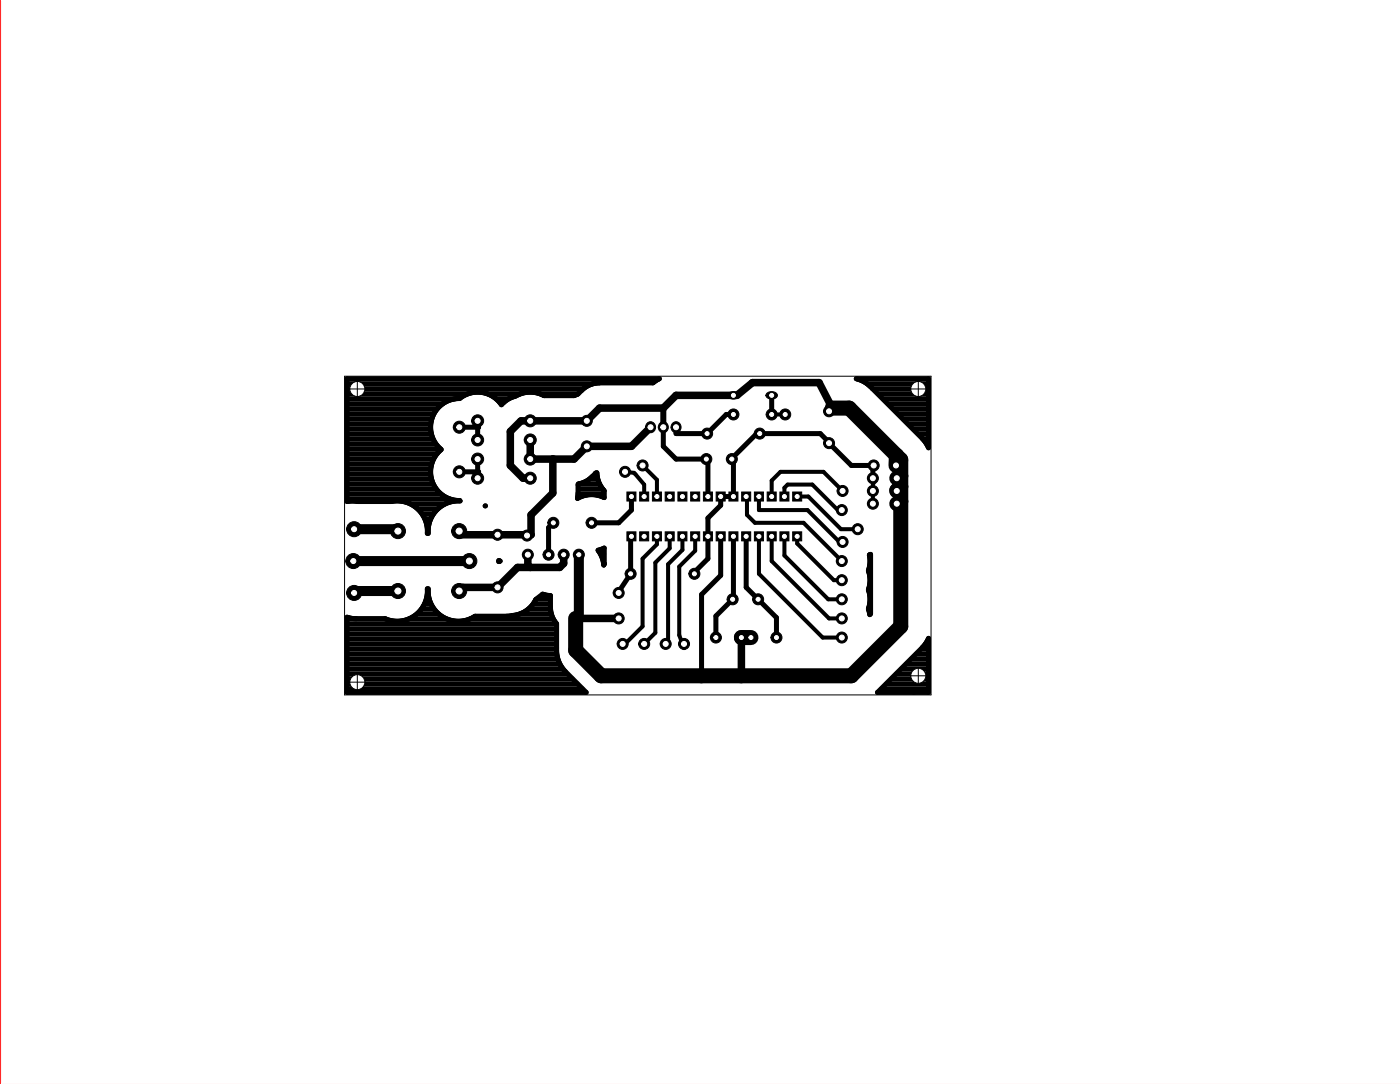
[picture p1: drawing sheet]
<svg xmlns="http://www.w3.org/2000/svg" width="279mm" height="216mm" viewBox="0 0 279 216" stroke-linecap="round" stroke-linejoin="round" font-family="sans-serif">
<path d="M0 0h279.1v215.9h-279.1z" fill="#f00" stroke="#f00" stroke-width=".2"/>
<path d="M.3 0h278.8v215.9h-278.8z" fill="#fff" stroke="#fff" stroke-width=".2"/>
<path d="M68.7 74.9h116.9v63.5h-116.9z" fill="none" stroke="#000" stroke-width=".2"/>
<circle cx="71.2" cy="77.5" r="1.5" fill="#fff" stroke="#000" stroke-width=".2"/>
<path d="M69.7 77.5h3M71.2 76v3" fill="none" stroke="#000" stroke-width=".2"/>
<circle cx="71.2" cy="135.9" r="1.5" fill="#fff" stroke="#000" stroke-width=".2"/>
<path d="M69.7 135.9h3M71.2 134.4v3" fill="none" stroke="#000" stroke-width=".2"/>
<circle cx="183" cy="134.6" r="1.5" fill="#fff" stroke="#000" stroke-width=".2"/>
<path d="M181.5 134.6h3M183 133.1v3" fill="none" stroke="#000" stroke-width=".2"/>
<circle cx="183" cy="77.5" r="1.5" fill="#fff" stroke="#000" stroke-width=".2"/>
<path d="M181.5 77.5h3M183 76v3" fill="none" stroke="#000" stroke-width=".2"/>
<g fill="none" stroke="#000" stroke-width="1">
<path d="M69.3 76.4h48.8M69.3 77.4h46.9M69.3 78.4h23.9M69.3 79.4h21.4M97.1 78.4a5.8 5.8 0 0 1 2.8 2.2l1.1-.9 1.3-.6a7.2 7.2 0 0 1 4-1l1.1 .3 1 .4h6l.8-.3 .7-.7a5 5 0 0 1 3.6-1.5h10.6l1.3-.9h-62.2v24.5l1-.1 7.8 .1a6 6 0 0 1 7.2 6.3h.2a6 6 0 0 1 6.3-6.4 5.8 5.8 0 0 1-5.5-3.8 5.8 5.8 0 0 1 1.8-6.5 5.7 5.7 0 0 1-2-5.9 5.7 5.7 0 0 1 4.7-4.2M97.1 78.4a5.7 5.7 0 0 0-5.5 1h-.9M97.2 78.4h6.5M99 79.4h2.3M107.7 78.4h7.5M153.8 78.7v3.8M170.7 75.4h14.4v13.8l-1.1-1.7-10.5-10.5-1.3-1zM172.9 76.4h12.1"/>
<path d="M174 77.4h11M175 78.4h10M176 79.4h9M69.3 80.4h18.9M69.3 81.4h17.8M69.3 82.4h17.1M69.3 83.4h16.7M69.3 84.4h16.5M69.3 85.4h16.4M69.3 86.4h16.6M69.3 87.4h16.9M69.3 88.4h17.5"/>
<path d="M69.3 89.4h18.4M69.3 90.4h17.7M69.3 91.4h17.1M69.3 92.4h16.7M69.3 93.4h16.5M69.3 94.4h16.4M69.3 95.4h16.6M69.3 96.4h17M69.3 97.4h17.5M69.3 98.3h18.5M69.3 99.3h20.2M91.5 85.1h3.7"/>
<path d="M91.5 94h3.7M95.2 83.8v3.8M95.2 91.4v3.8M115.3 96.4l1.7-.7 2-1.6a5.6 5.6 0 0 0 1.4 3.7v1.3a5.6 5.6 0 0 0-5.3 .2zM115.3 97.4h4.7M115.3 98.3h5M115.5 96.4h3.9M117.7 95.4h1.3M118.7 94.2h.1M125.9 98.9v2.7l-2.6 2.5h-5.4M132.2 85.1v3.8l2.6 2.5h6l.3 .5v7M146.2 82.5h-1.4l-3.9 3.9h-6.1v-1.3"/>
<path d="M174 95.2v-2.3l.1-.2h-4.4l-6.2-6.3h-12.1l-.4-.2-4.8 4.8v7.9h-2.6v1.7l-2.5 2.6v8.1l-2.7 2.7v.3M177 80.4h8M178 81.4h7M179 82.4h6M180 83.4h5M181 84.4h4M182 85.4h3M183 86.4h2M184 87.4h1M81.8 100.3h6.9M83.3 101.3h3.9M84.2 102.3h2.1"/>
<path d="M84.8 103.3h1M85.1 119.3h.3M85.1 104.3h.3M96.8 100.7l-.1 .1M99.4 111.6l.3 .2-.3 .1zM107.1 119.3h2.5M110.3 104.1l-1 1v5.4M119.2 109.6l1.2-.4-.1 3.3-.3-1.5zM119.8 110.3h.5M120.4 112.2h.1M125.9 106.8h-.2v7.5l-2.5 3.8h.1M143.6 106.8v7.8l-3.8 3.8v16.2"/>
<path d="M146.2 106.8v12.4l-3.5 3.5v4.3M148.7 106.8v10.2l6.1 6v4M173.3 110.5l.2-.1v11.9l-.1 .1-.1-.2a1.98 1.98 0 0 1 0-1.9v-1.9a1.98 1.98 0 0 1 0-1.9v-1.9a1.98 1.98 0 0 1 0-1.9l.1-1zM69.3 124.3h41.5M69.3 125.2h41.5M69.3 126.2h41.5M69.3 127.2h41.5M69.3 128.2h41.5M69.3 129.2h41.5M69.3 130.2h41.6M69.3 131.2h41.8M69.3 132.2h42.2"/>
<path d="M69.3 133.2h42.8M69.3 134.2h43.7M69.3 135.2h44.7M69.3 136.2h45.7M69.3 137.2h46.7M70.9 123.2l-1.7-.3v15h47.6l-4.1-4.1a6 6 0 0 1-1.8-4.2v-5.4a5 5 0 0 1-1.2-3.3v-2.3l-1.5-.3-1.4 1.1a6.1 6.1 0 0 1-5.8 3.3h-6.3a6 6 0 0 1-6.4 .2 6 6 0 0 1-2.9-5.6h-.2a6 6 0 0 1-8.4 5.9l-7.5 .1M81.6 123.3h7.3M83.2 122.3h4.1M84.1 121.3h2.3M84.7 120.3h1.1M93.8 123.3h16.4M103.8 122.3h6"/>
<path d="M105.5 121.3h4.1M106.4 120.3h3.2M115.4 123.2h7.9M175.7 137.2h9.3M176.7 136.2h8.3M177.7 135.2h7.3M178.7 134.2h6.3M179.7 133.2h5.3M180.7 132.2h4.3M181.7 131.2h3.3M182.7 130.2h2.3M183.7 129.2h1.3"/>
<path d="M184.6 128.2h.4M185.1 127.1v10.8h-10.2l9.1-9.1z"/>
</g>
<path d="M110.2 91.4v6.8l-4.4 4.3v4h-14.3v-.7M129.7 85.1l-3.8 3.8h-8.9l-2.6 2.5h-8.7v-3.8M165.9 81.3l-2.6-5.1h-13.3l-3.1 2.5h-12.1l-2.6 2.6h-12.7l-2.5 2.5h-13.2l-2.1 2.1v6.8l2.6 2.5h1.4M105.1 106.5v.2M105.2 110.5v2M105.2 112.5l.5 .5M112.4 110.5v1.7l-.8 .8h-8.5l-3.9 4h-6.9l-.8 .7M114.7 123.2h8.6M147.8 127v7.6" fill="none" stroke="#000" stroke-width="1.5"/>
<path d="M132.2 81.3v3.8" fill="none" stroke="#000" stroke-width="1.2"/>
<path d="M165.9 81.3l-.7 .6M70.4 111.7h23.2M70.6 105.4h8.3l.4 .4M79.3 117.7h-8.3l-.4 .4M115.4 110.5v12.7" fill="none" stroke="#000" stroke-width="2"/>
<path d="M165.9 81.3h3.3l10.3 10.3v33.2l-9.8 9.8h-49.9l-5.1-5.1v-6.3M178.7 90.7l-.1 2M179.5 94.8l-.4 .4h-.4M179.5 96.9l-.8 .9M179.5 99.8l-.5 .5h-.3M147.8 127h1.9" fill="none" stroke="#000" stroke-width="3"/>
<g fill="#000">
<circle cx="95.2" cy="94" r=".5"/>
<circle cx="95.2" cy="85.1" r=".5"/>
<circle cx="110.2" cy="91.4" r=".75"/>
<circle cx="117" cy="88.9" r=".75"/>
<circle cx="140.8" cy="91.4" r=".5"/>
<circle cx="146.2" cy="98.9" r=".5"/>
<circle cx="174" cy="96.2" r=".4"/>
<circle cx="70.4" cy="111.7" r="1"/>
<circle cx="147.8" cy="127" r="1.5"/>
</g>
<g fill="none" stroke="#000" stroke-width=".8">
<path d="M124.6 94l1.8 .2 2 2.3v2.4M128.1 92.7l2.8 2.9v3.3M146.2 91l-.3 .4M148.7 98.9l.2 .2v3.4l1.6 1.6h9.7l7.6 7.6M151.3 98.9v2.7h9.7l6.3 6.3h.6M153.8 82.5h2.7M156.4 98.9v-1.8l.6-.6h4.9l5.1 5.1h.8M158.9 98.9h2.2l6.5 6.5h3.4M167.9 97.8l-3.8-3.8h-8.5l-1.8 1.7v3.2M174 95.2v5.1M130.9 106.8v1.6l-2.8 2.9v13.5l-3.5 3.4h-.5M133.5 106.8v2.4l-2.9 2.9v13.9l-2.2 2.2"/>
<path d="M136 106.8v2.7l-2.8 2.9v15.8h-.5M138.6 106.8v2.9l-3.2 3.2v13.6l.9 2.6v-.9M151.3 106.8v7.5l12.7 12.7h3.8M153.8 106.8v4.9l11.4 11.5h2.6M156.4 106.8v3.8l8.7 8.8h2.7M158.9 106.8v1.5l7.3 7.3h1.6"/>
</g>
<g fill="#000" stroke="#000" stroke-width=".2">
<path d="M125 98h1.8v1.8h-1.8zM127.5 98h1.8v1.8h-1.8zM130 98h1.8v1.8h-1.8zM132.6 98h1.8v1.8h-1.8zM135.1 98h1.8v1.8h-1.8zM137.7 98h1.8v1.8h-1.8zM140.2 98h1.8v1.8h-1.8zM142.7 98h1.8v1.8h-1.8zM145.3 98h1.8v1.8h-1.8zM147.8 98h1.8v1.8h-1.8zM150.4 98h1.8v1.8h-1.8zM152.9 98h1.8v1.8h-1.8z"/>
<path d="M155.5 98h1.8v1.8h-1.8zM158 98h1.8v1.8h-1.8zM125 105.9h1.8v1.8h-1.8zM127.5 105.9h1.8v1.8h-1.8zM130 105.9h1.8v1.8h-1.8zM132.6 105.9h1.8v1.8h-1.8zM135.1 105.9h1.8v1.8h-1.8zM137.7 105.9h1.8v1.8h-1.8zM140.2 105.9h1.8v1.8h-1.8zM142.7 105.9h1.8v1.8h-1.8zM145.3 105.9h1.8v1.8h-1.8zM147.8 105.9h1.8v1.8h-1.8z"/>
<path d="M150.4 105.9h1.8v1.8h-1.8zM152.9 105.9h1.8v1.8h-1.8zM155.5 105.9h1.8v1.8h-1.8zM158 105.9h1.8v1.8h-1.8z"/>
<circle cx="95.2" cy="83.8" r="1.2"/>
<circle cx="95.2" cy="87.6" r="1.2"/>
<circle cx="95.2" cy="95.2" r="1.2"/>
<circle cx="95.2" cy="91.4" r="1.2"/>
<circle cx="105.7" cy="83.8" r="1.2"/>
<circle cx="105.7" cy="87.6" r="1.2"/>
<circle cx="105.7" cy="95.2" r="1.2"/>
<circle cx="105.7" cy="91.4" r="1.2"/>
<circle cx="117" cy="88.9" r="1.1"/>
<circle cx="117" cy="83.8" r="1.1"/>
<circle cx="140.8" cy="91.4" r="1.1"/>
<circle cx="140.9" cy="86.4" r="1.1"/>
<circle cx="145.9" cy="91.4" r="1.1"/>
<circle cx="151.4" cy="86.4" r="1.1"/>
<circle cx="165.2" cy="88.3" r="1.1"/>
<circle cx="165.2" cy="81.9" r="1.1"/>
<circle cx="99.2" cy="106.5" r="1.1"/>
<circle cx="99.2" cy="117" r="1.1"/>
<circle cx="123.3" cy="118.1" r="1.1"/>
<circle cx="146" cy="119.4" r="1.1"/>
<circle cx="151.1" cy="119.4" r="1.1"/>
<circle cx="123.3" cy="123.2" r="1.1"/>
<circle cx="142.7" cy="127" r="1.1"/>
<circle cx="147.8" cy="127" r="1.1"/>
<circle cx="149.7" cy="127" r="1.1"/>
<circle cx="154.8" cy="127" r="1.1"/>
</g>
<g fill="#fff" stroke="#fff" stroke-width=".2">
<circle cx="125.9" cy="106.8" r=".4"/>
<circle cx="128.4" cy="106.8" r=".4"/>
<circle cx="130.9" cy="106.8" r=".4"/>
<circle cx="133.5" cy="106.8" r=".4"/>
<circle cx="136" cy="106.8" r=".4"/>
<circle cx="138.6" cy="106.8" r=".4"/>
<circle cx="141.1" cy="106.8" r=".4"/>
<circle cx="143.6" cy="106.8" r=".4"/>
<circle cx="146.2" cy="106.8" r=".4"/>
<circle cx="148.7" cy="106.8" r=".4"/>
<circle cx="151.3" cy="106.8" r=".4"/>
<circle cx="153.8" cy="106.8" r=".4"/>
<circle cx="156.4" cy="106.8" r=".4"/>
<circle cx="158.9" cy="106.8" r=".4"/>
<circle cx="158.9" cy="98.9" r=".4"/>
<circle cx="156.4" cy="98.9" r=".4"/>
<circle cx="153.8" cy="98.9" r=".4"/>
<circle cx="151.3" cy="98.9" r=".4"/>
<circle cx="148.7" cy="98.9" r=".4"/>
<circle cx="146.2" cy="98.9" r=".4"/>
<circle cx="143.6" cy="98.9" r=".4"/>
<circle cx="141.1" cy="98.9" r=".4"/>
<circle cx="138.6" cy="98.9" r=".4"/>
<circle cx="136" cy="98.9" r=".4"/>
<circle cx="133.5" cy="98.9" r=".4"/>
<circle cx="130.9" cy="98.9" r=".4"/>
<circle cx="128.4" cy="98.9" r=".4"/>
<circle cx="125.9" cy="98.9" r=".4"/>
<circle cx="123.3" cy="118.1" r=".5"/>
<circle cx="123.3" cy="123.2" r=".5"/>
<circle cx="145.9" cy="91.4" r=".4"/>
<circle cx="140.8" cy="91.4" r=".4"/>
<circle cx="142.7" cy="127" r=".4"/>
<circle cx="147.8" cy="127" r=".4"/>
<circle cx="154.8" cy="127" r=".4"/>
<circle cx="149.7" cy="127" r=".4"/>
<circle cx="151.1" cy="119.4" r=".4"/>
<circle cx="146" cy="119.4" r=".4"/>
<circle cx="165.2" cy="81.9" r=".5"/>
<circle cx="165.2" cy="88.3" r=".5"/>
<circle cx="117" cy="83.8" r=".5"/>
<circle cx="117" cy="88.9" r=".5"/>
<circle cx="95.2" cy="83.8" r=".5"/>
<circle cx="105.7" cy="83.8" r=".5"/>
<circle cx="105.7" cy="87.6" r=".5"/>
<circle cx="95.2" cy="87.6" r=".5"/>
<circle cx="105.7" cy="91.4" r=".5"/>
<circle cx="95.2" cy="91.4" r=".5"/>
<circle cx="95.2" cy="95.2" r=".5"/>
<circle cx="105.7" cy="95.2" r=".5"/>
<circle cx="140.9" cy="86.4" r=".4"/>
<circle cx="151.4" cy="86.4" r=".4"/>
<circle cx="99.2" cy="117" r=".5"/>
<circle cx="99.2" cy="106.5" r=".5"/>
</g>
<circle cx="71.2" cy="77.5" r="1.5" fill="#fff" stroke="#000" stroke-width=".2"/>
<path d="M69.7 77.5h3M71.2 76v3" fill="none" stroke="#000" stroke-width=".2"/>
<circle cx="71.2" cy="135.9" r="1.5" fill="#fff" stroke="#000" stroke-width=".2"/>
<path d="M69.7 135.9h3M71.2 134.4v3" fill="none" stroke="#000" stroke-width=".2"/>
<circle cx="183" cy="134.6" r="1.5" fill="#fff" stroke="#000" stroke-width=".2"/>
<path d="M181.5 134.6h3M183 133.1v3" fill="none" stroke="#000" stroke-width=".2"/>
<circle cx="183" cy="77.5" r="1.5" fill="#fff" stroke="#000" stroke-width=".2"/>
<path d="M181.5 77.5h3M183 76v3" fill="none" stroke="#000" stroke-width=".2"/>
<g fill="#000" stroke="#000" stroke-width=".2">
<path d="M145.1 78.5a1.34 1.34 0 0 1 2.2 .2 1.26 1.26 0 0 1-1.1 .8 1.26 1.26 0 0 1-1.2-.8zM152.8 78.5a1.34 1.34 0 0 1 2.2 .2 1.26 1.26 0 0 1-1.2 .8 1.26 1.26 0 0 1-1.1-.8zM129.1 84.2a1.03 1.03 0 0 1 1.4 .3 1.03 1.03 0 0 1-.2 1.4 1.03 1.03 0 0 1-1.4-.2 1.18 1.18 0 0 1 .2-1.5zM131.6 84.2a1.03 1.03 0 0 1 1.4 .3 1.03 1.03 0 0 1-.2 1.4 1.03 1.03 0 0 1-1.4-.2 1.17 1.17 0 0 1 .2-1.5zM134.2 84.2a1.03 1.03 0 0 1 1.4 .3 1.03 1.03 0 0 1-.2 1.4 1.03 1.03 0 0 1-1.5-.2 1.17 1.17 0 0 1 .3-1.5z"/>
<circle cx="91.5" cy="85.1" r="1.2"/>
<circle cx="91.5" cy="94" r="1.2"/>
<circle cx="124.6" cy="94" r="1.1"/>
<circle cx="128.1" cy="92.7" r="1.1"/>
<circle cx="146.2" cy="82.6" r="1.1"/>
<circle cx="153.8" cy="82.6" r="1.1"/>
<circle cx="156.5" cy="82.6" r="1.1"/>
<circle cx="167.9" cy="97.8" r="1.1"/>
<circle cx="174" cy="97.8" r="1.1"/>
<circle cx="174" cy="95.2" r="1.1"/>
<circle cx="174.1" cy="92.7" r="1.1"/>
<circle cx="178.6" cy="92.7" r="1.1"/>
<circle cx="178.7" cy="97.8" r="1.1"/>
<circle cx="178.7" cy="95.2" r="1.1"/>
<circle cx="70.4" cy="111.7" r="1.5"/>
<circle cx="70.6" cy="118.1" r="1.5"/>
<circle cx="70.6" cy="105.4" r="1.5"/>
<circle cx="79.3" cy="105.8" r="1.5"/>
<circle cx="79.3" cy="117.7" r="1.5"/>
<circle cx="91.5" cy="105.8" r="1.5"/>
<circle cx="91.5" cy="117.7" r="1.5"/>
<circle cx="93.6" cy="111.7" r="1.5"/>
<circle cx="105.1" cy="106.7" r="1.1"/>
<circle cx="105.2" cy="110.5" r="1.1"/>
<circle cx="109.3" cy="110.5" r="1.1"/>
<circle cx="110.3" cy="104.1" r="1.1"/>
<circle cx="112.4" cy="110.5" r="1.1"/>
<circle cx="115.4" cy="110.5" r="1.1"/>
<circle cx="117.9" cy="104.1" r="1.1"/>
<circle cx="125.7" cy="114.3" r="1.1"/>
<circle cx="138.4" cy="114.3" r="1.1"/>
<circle cx="167.8" cy="119.4" r="1.1"/>
<circle cx="167.8" cy="111.7" r="1.1"/>
<circle cx="167.8" cy="101.6" r="1.1"/>
<circle cx="167.8" cy="115.6" r="1.1"/>
<circle cx="167.9" cy="107.9" r="1.1"/>
<circle cx="171" cy="105.4" r="1.1"/>
<circle cx="174" cy="100.3" r="1.1"/>
<circle cx="178.7" cy="100.3" r="1.1"/>
<circle cx="124.1" cy="128.3" r="1.1"/>
<circle cx="128.4" cy="128.2" r="1.1"/>
<circle cx="132.7" cy="128.3" r="1.1"/>
<circle cx="136.3" cy="128.3" r="1.1"/>
<circle cx="167.8" cy="127" r="1.1"/>
<circle cx="167.8" cy="123.2" r="1.1"/>
</g>
<g fill="#fff" stroke="#fff" stroke-width=".2">
<circle cx="93.6" cy="111.7" r=".6"/>
<circle cx="91.5" cy="105.8" r=".6"/>
<circle cx="91.5" cy="117.7" r=".6"/>
<circle cx="79.3" cy="117.7" r=".6"/>
<circle cx="79.3" cy="105.8" r=".6"/>
<circle cx="91.5" cy="85.1" r=".5"/>
<circle cx="91.5" cy="94" r=".5"/>
<circle cx="167.8" cy="115.6" r=".5"/>
<circle cx="124.6" cy="94" r=".5"/>
<circle cx="128.1" cy="92.7" r=".5"/>
<circle cx="167.8" cy="123.2" r=".5"/>
<circle cx="167.8" cy="127" r=".5"/>
<circle cx="178.6" cy="92.7" r=".5"/>
<circle cx="124.1" cy="128.2" r=".5"/>
<circle cx="128.4" cy="128.2" r=".5"/>
<circle cx="132.7" cy="128.2" r=".5"/>
<circle cx="136.3" cy="128.2" r=".5"/>
<circle cx="178.7" cy="100.3" r=".5"/>
<circle cx="178.7" cy="97.8" r=".5"/>
<circle cx="178.7" cy="95.2" r=".5"/>
<circle cx="167.8" cy="119.4" r=".5"/>
<circle cx="70.6" cy="105.4" r=".5"/>
<circle cx="70.4" cy="111.7" r=".5"/>
<circle cx="70.6" cy="118.1" r=".5"/>
<circle cx="167.8" cy="111.7" r=".5"/>
<circle cx="167.9" cy="107.9" r=".5"/>
<circle cx="171" cy="105.4" r=".5"/>
<circle cx="167.8" cy="101.6" r=".5"/>
<circle cx="167.9" cy="97.8" r=".5"/>
<circle cx="174.1" cy="92.7" r=".5"/>
<circle cx="174" cy="95.2" r=".5"/>
<circle cx="174" cy="97.8" r=".5"/>
<circle cx="174" cy="100.3" r=".5"/>
<circle cx="156.5" cy="82.6" r=".4"/>
<circle cx="105.1" cy="106.7" r=".5"/>
<circle cx="105.2" cy="110.5" r=".5"/>
<circle cx="109.3" cy="110.5" r=".4"/>
<circle cx="112.4" cy="110.5" r=".4"/>
<circle cx="115.4" cy="110.5" r=".4"/>
<circle cx="117.9" cy="104.1" r=".4"/>
<circle cx="110.3" cy="104.1" r=".4"/>
<circle cx="138.4" cy="114.3" r=".4"/>
<circle cx="125.7" cy="114.3" r=".4"/>
<circle cx="153.8" cy="78.7" r=".4"/>
<circle cx="146.2" cy="78.7" r=".4"/>
<circle cx="146.2" cy="82.6" r=".4"/>
<circle cx="153.8" cy="82.6" r=".4"/>
<circle cx="129.7" cy="85.1" r=".5"/>
<circle cx="132.2" cy="85.1" r=".5"/>
<circle cx="134.8" cy="85.1" r=".5"/>
</g>
</svg>
